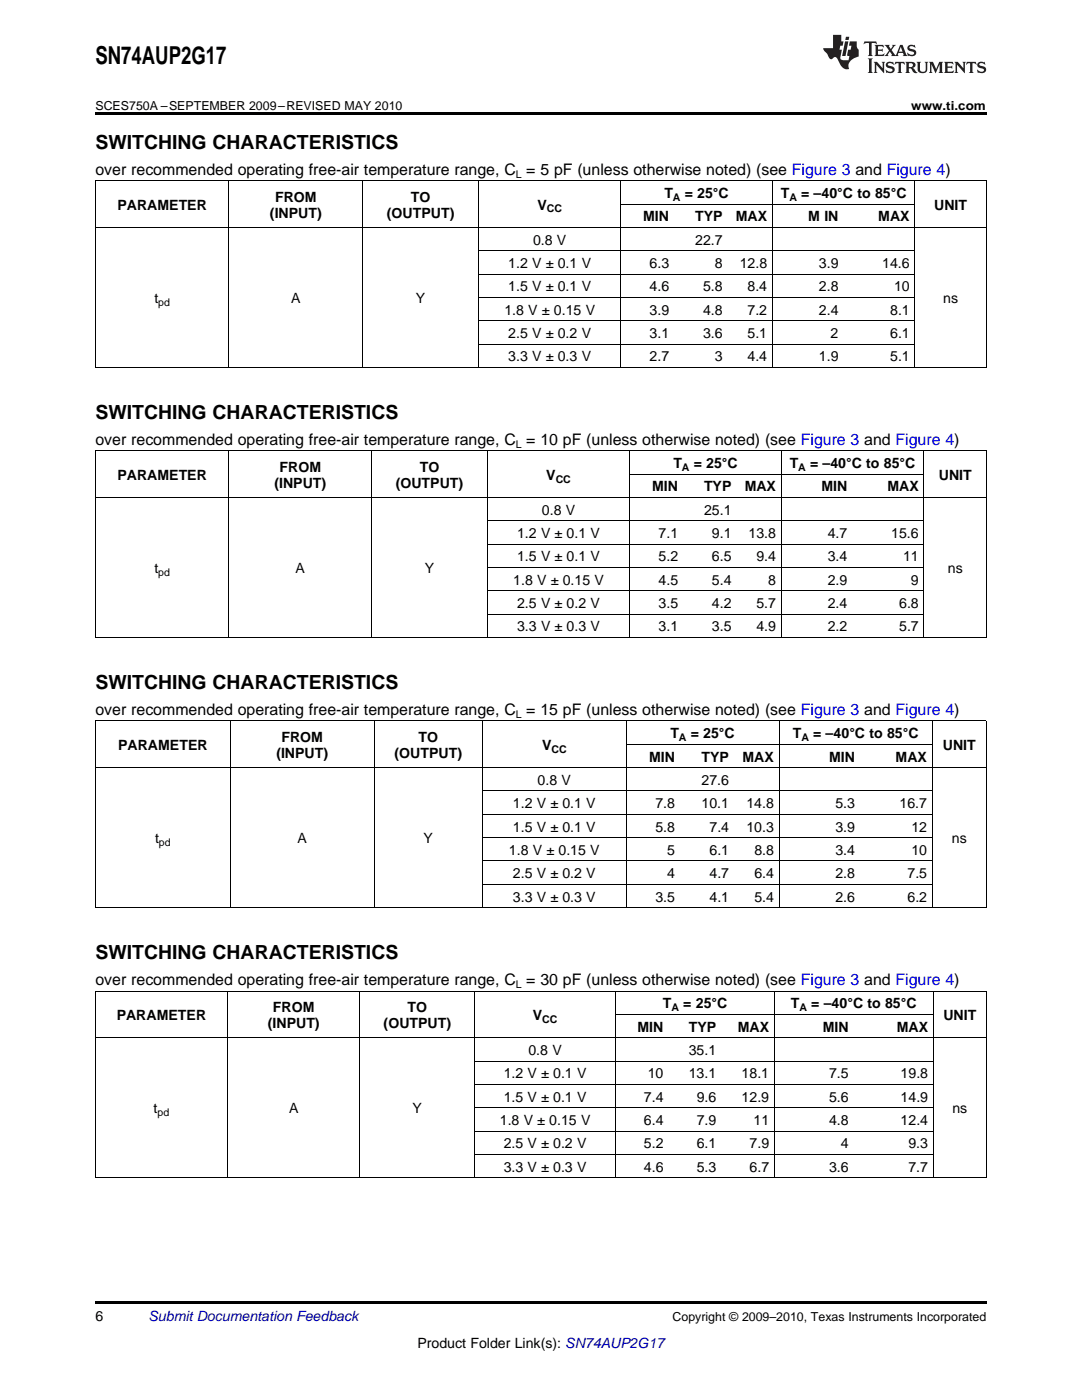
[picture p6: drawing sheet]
<svg xmlns="http://www.w3.org/2000/svg" width="216mm" height="279mm" viewBox="0 0 216 279" stroke-linecap="round" stroke-linejoin="round" font-family="sans-serif">
<defs><g id="words">
<text font-size="4.9" x="19" y="12.8">SN74AUP2G17</text>
<g font-size="3.9">
<text x="19" y="29.7">SWITCHING CHARACTERISTICS</text>
<text x="19" y="83.6">SWITCHING CHARACTERISTICS</text>
<text x="19" y="137.5">SWITCHING CHARACTERISTICS</text>
<text x="19" y="191.4">SWITCHING CHARACTERISTICS</text>
</g>
<g font-size="3.2">
<text x="19" y="34.9">over recommended operating free-air temperature range, C = 5 pF (unless otherwise noted) (see Figure 3 and Figure 4)</text>
<text x="19" y="88.8">over recommended operating free-air temperature range, C = 10 pF (unless otherwise noted) (see Figure 3 and Figure 4)</text>
<text x="19" y="142.7">over recommended operating free-air temperature range, C = 15 pF (unless otherwise noted) (see Figure 3 and Figure 4)</text>
<text x="19" y="196.6">over recommended operating free-air temperature range, C = 30 pF (unless otherwise noted) (see Figure 3 and Figure 4)</text>
</g>
<g font-size="2.8">
<text x="23.4" y="41.8">PARAMETER</text>
<text x="54.9" y="40.3">FROM</text>
<text x="82" y="40.3">TO</text>
<text x="107.2" y="41.8">V</text>
<text x="132.6" y="39.5">T</text>
<text x="136.6" y="39.5">= 25°C</text>
<text x="155.8" y="39.5">T</text>
<text x="159.9" y="39.5">= –40°C to 85°C</text>
<text x="186.4" y="41.8">UNIT</text>
<text x="53.9" y="43.4">(INPUT)</text>
<text x="77.2" y="43.4">(OUTPUT)</text>
<text x="128.3" y="44.2">MIN</text>
<text x="138.7" y="44.2">TYP</text>
<text x="146.8" y="44.2">MAX</text>
<text x="161.3" y="44.2">M IN</text>
<text x="175.3" y="44.2">MAX</text>
<text x="101.4" y="53.5">1.2 V ± 0.1 V</text>
<text x="106.4" y="48.8">0.8 V</text>
<text x="129.6" y="53.5">6.3</text>
<text x="138.7" y="48.8">22.7</text>
<text x="142.6" y="53.5">8</text>
<text x="147.6" y="53.5">12.8</text>
<text x="163.4" y="53.5">3.9</text>
<text x="176" y="53.5">14.6</text>
<text x="101.4" y="58.1">1.5 V ± 0.1 V</text>
<text x="129.6" y="58.1">4.6</text>
<text x="140.3" y="58.1">5.8</text>
<text x="149.2" y="58.1">8.4</text>
<text x="163.4" y="58.1">2.8</text>
<text x="178.4" y="58.1">10</text>
<text x="30.8" y="60.5">t</text>
<text x="58.1" y="60.5">A</text>
<text x="83" y="60.5">Y</text>
<text x="100.6" y="62.8">1.8 V ± 0.15 V</text>
<text x="129.6" y="62.8">3.9</text>
<text x="140.3" y="62.8">4.8</text>
<text x="149.2" y="62.8">7.2</text>
<text x="163.4" y="62.8">2.4</text>
<text x="177.6" y="62.8">8.1</text>
<text x="188.2" y="60.5">ns</text>
<text x="101.4" y="67.5">2.5 V ± 0.2 V</text>
<text x="129.6" y="67.5">3.1</text>
<text x="140.3" y="67.5">3.6</text>
<text x="149.2" y="67.5">5.1</text>
<text x="165.7" y="67.5">2</text>
<text x="177.6" y="67.5">6.1</text>
<text x="101.4" y="72.1">3.3 V ± 0.3 V</text>
<text x="129.6" y="72.1">2.7</text>
<text x="142.6" y="72.1">3</text>
<text x="149.2" y="72.1">4.4</text>
<text x="163.4" y="72.1">1.9</text>
<text x="177.6" y="72.1">5.1</text>
<text x="23.4" y="95.7">PARAMETER</text>
<text x="55.8" y="94.2">FROM</text>
<text x="83.7" y="94.2">TO</text>
<text x="109" y="95.7">V</text>
<text x="134.4" y="93.4">T</text>
<text x="138.4" y="93.4">= 25°C</text>
<text x="157.6" y="93.4">T</text>
<text x="161.6" y="93.4">= –40°C to 85°C</text>
<text x="187.3" y="95.7">UNIT</text>
<text x="54.8" y="97.3">(INPUT)</text>
<text x="79" y="97.3">(OUTPUT)</text>
<text x="130.1" y="98.1">MIN</text>
<text x="140.5" y="98.1">TYP</text>
<text x="148.6" y="98.1">MAX</text>
<text x="163.9" y="98.1">MIN</text>
<text x="177.1" y="98.1">MAX</text>
<text x="103.2" y="107.4">1.2 V ± 0.1 V</text>
<text x="108.1" y="102.7">0.8 V</text>
<text x="131.4" y="107.4">7.1</text>
<text x="140.5" y="102.7">25.1</text>
<text x="142.1" y="107.4">9.1</text>
<text x="149.4" y="107.4">13.8</text>
<text x="165.2" y="107.4">4.7</text>
<text x="177.8" y="107.4">15.6</text>
<text x="103.2" y="112">1.5 V ± 0.1 V</text>
<text x="131.4" y="112">5.2</text>
<text x="142.1" y="112">6.5</text>
<text x="150.9" y="112">9.4</text>
<text x="165.2" y="112">3.4</text>
<text x="180.2" y="112">11</text>
<text x="30.8" y="114.4">t</text>
<text x="59" y="114.4">A</text>
<text x="84.7" y="114.4">Y</text>
<text x="102.4" y="116.7">1.8 V ± 0.15 V</text>
<text x="131.4" y="116.7">4.5</text>
<text x="142.1" y="116.7">5.4</text>
<text x="153.3" y="116.7">8</text>
<text x="165.2" y="116.7">2.9</text>
<text x="181.8" y="116.7">9</text>
<text x="189.1" y="114.4">ns</text>
<text x="103.2" y="121.4">2.5 V ± 0.2 V</text>
<text x="131.4" y="121.4">3.5</text>
<text x="142.1" y="121.4">4.2</text>
<text x="150.9" y="121.4">5.7</text>
<text x="165.2" y="121.4">2.4</text>
<text x="179.4" y="121.4">6.8</text>
<text x="103.2" y="126">3.3 V ± 0.3 V</text>
<text x="131.4" y="126">3.1</text>
<text x="142.1" y="126">3.5</text>
<text x="150.9" y="126">4.9</text>
<text x="165.2" y="126">2.2</text>
<text x="179.4" y="126">5.7</text>
<text x="23.6" y="149.6">PARAMETER</text>
<text x="56.2" y="148.1">FROM</text>
<text x="83.5" y="148.1">TO</text>
<text x="108.2" y="149.6">V</text>
<text x="133.8" y="147.3">T</text>
<text x="137.8" y="147.3">= 25°C</text>
<text x="158.2" y="147.3">T</text>
<text x="162.3" y="147.3">= –40°C to 85°C</text>
<text x="188.1" y="149.6">UNIT</text>
<text x="55.1" y="151.2">(INPUT)</text>
<text x="78.7" y="151.2">(OUTPUT)</text>
<text x="129.5" y="152">MIN</text>
<text x="140" y="152">TYP</text>
<text x="148.2" y="152">MAX</text>
<text x="165.5" y="152">MIN</text>
<text x="178.7" y="152">MAX</text>
<text x="102.3" y="161.3">1.2 V ± 0.1 V</text>
<text x="107.3" y="156.6">0.8 V</text>
<text x="130.8" y="161.3">7.8</text>
<text x="140" y="156.6">27.6</text>
<text x="140" y="161.3">10.1</text>
<text x="148.9" y="161.3">14.8</text>
<text x="166.7" y="161.3">5.3</text>
<text x="179.5" y="161.3">16.7</text>
<text x="102.3" y="165.9">1.5 V ± 0.1 V</text>
<text x="130.8" y="165.9">5.8</text>
<text x="141.6" y="165.9">7.4</text>
<text x="148.9" y="165.9">10.3</text>
<text x="166.7" y="165.9">3.9</text>
<text x="181.9" y="165.9">12</text>
<text x="30.9" y="168.3">t</text>
<text x="59.4" y="168.3">A</text>
<text x="84.5" y="168.3">Y</text>
<text x="101.6" y="170.6">1.8 V ± 0.15 V</text>
<text x="133.1" y="170.6">5</text>
<text x="141.6" y="170.6">6.1</text>
<text x="150.5" y="170.6">8.8</text>
<text x="166.7" y="170.6">3.4</text>
<text x="181.9" y="170.6">10</text>
<text x="189.9" y="168.3">ns</text>
<text x="102.3" y="175.3">2.5 V ± 0.2 V</text>
<text x="102.3" y="179.9">3.3 V ± 0.3 V</text>
<text x="130.8" y="179.9">3.5</text>
<text x="133.1" y="175.3">4</text>
<text x="141.6" y="175.3">4.7</text>
<text x="141.6" y="179.9">4.1</text>
<text x="150.5" y="175.3">6.4</text>
<text x="150.5" y="179.9">5.4</text>
<text x="166.7" y="175.3">2.8</text>
<text x="166.7" y="179.9">2.6</text>
<text x="181.1" y="175.3">7.5</text>
<text x="181.1" y="179.9">6.2</text>
<text x="23.3" y="203.6">PARAMETER</text>
<text x="54.5" y="202">FROM</text>
<text x="81.3" y="202">TO</text>
<text x="106.3" y="203.6">V</text>
<text x="132.3" y="201.2">T</text>
<text x="136.3" y="201.2">= 25°C</text>
<text x="157.8" y="201.2">T</text>
<text x="161.9" y="201.2">= –40°C to 85°C</text>
<text x="188.2" y="203.6">UNIT</text>
<text x="53.4" y="205.1">(INPUT)</text>
<text x="76.6" y="205.1">(OUTPUT)</text>
<text x="127.2" y="205.9">MIN</text>
<text x="137.4" y="205.9">TYP</text>
<text x="147.2" y="205.9">MAX</text>
<text x="164.2" y="205.9">MIN</text>
<text x="178.9" y="205.9">MAX</text>
<text x="100.5" y="215.2">1.2 V ± 0.1 V</text>
<text x="105.4" y="210.5">0.8 V</text>
<text x="129.3" y="215.2">10</text>
<text x="137.4" y="210.5">35.1</text>
<text x="137.4" y="215.2">13.1</text>
<text x="148" y="215.2">18.1</text>
<text x="165.4" y="215.2">7.5</text>
<text x="179.7" y="215.2">19.8</text>
<text x="100.5" y="219.9">1.5 V ± 0.1 V</text>
<text x="128.5" y="219.9">7.4</text>
<text x="139" y="219.9">9.6</text>
<text x="148" y="219.9">12.9</text>
<text x="165.4" y="219.9">5.6</text>
<text x="179.7" y="219.9">14.9</text>
<text x="30.7" y="222.2">t</text>
<text x="57.7" y="222.2">A</text>
<text x="82.3" y="222.2">Y</text>
<text x="99.7" y="224.5">1.8 V ± 0.15 V</text>
<text x="128.5" y="224.5">6.4</text>
<text x="139" y="224.5">7.9</text>
<text x="150.4" y="224.5">11</text>
<text x="165.4" y="224.5">4.8</text>
<text x="179.7" y="224.5">12.4</text>
<text x="190" y="222.2">ns</text>
<text x="100.5" y="229.2">2.5 V ± 0.2 V</text>
<text x="100.5" y="233.8">3.3 V ± 0.3 V</text>
<text x="128.5" y="229.2">5.2</text>
<text x="128.5" y="233.8">4.6</text>
<text x="139" y="229.2">6.1</text>
<text x="139" y="233.8">5.3</text>
<text x="149.6" y="229.2">7.9</text>
<text x="149.6" y="233.8">6.7</text>
<text x="165.4" y="233.8">3.6</text>
<text x="167.8" y="229.2">4</text>
<text x="181.3" y="229.2">9.3</text>
<text x="181.3" y="233.8">7.7</text>
<text x="19" y="263.6">6</text>
<text x="83.3" y="269">Product Folder Link(s): SN74AUP2G17</text>
</g>
<text font-size="2.8" fill="#0000c8" x="29.6" y="263.6">Submit Documentation Feedback</text>
<g font-size="2.5">
<text x="19" y="21.9">SCES750A –SEPTEMBER 2009–REVISED MAY 2010</text>
<text x="181.8" y="21.9">www.ti.com</text>
<text x="134.2" y="263.6">Copyright © 2009–2010, Texas Instruments Incorporated</text>
</g>
<g font-size="2.1">
<text x="102.9" y="35.5">L</text>
<text x="134.3" y="40.1">A</text>
<text x="157.5" y="40.1">A</text>
<text x="109.1" y="42.4">CC</text>
<text x="31.6" y="61">pd</text>
<text x="102.9" y="89.4">L</text>
<text x="136.1" y="94">A</text>
<text x="159.3" y="94">A</text>
<text x="110.9" y="96.3">CC</text>
<text x="31.6" y="114.9">pd</text>
<text x="102.9" y="143.3">L</text>
<text x="135.5" y="147.9">A</text>
<text x="159.9" y="147.9">A</text>
<text x="110" y="150.2">CC</text>
<text x="31.7" y="168.8">pd</text>
<text x="102.9" y="197.2">L</text>
<text x="134" y="201.8">A</text>
<text x="159.5" y="201.8">A</text>
<text x="108.2" y="204.1">CC</text>
<text x="31.4" y="222.7">pd</text>
</g>
</g></defs>
<g fill="#231f20">
<path d="M172.5 8.3l-.1 .5 .4-.2h.6v.1v2.1l-.2 .4h.9l-.2-.4v-2.1l.1-.1h.5l.5 .2-.2-.5zM174.5 9l.2 .3v1.5l-.2 .4h1.8l.2-.6a1.04 1.04 0 0 1-1.3 .2v-.7h.6l.3 .2v-.6l-.3 .2h-.6v-.6l.8-.1 .4 .3-.2-.5zM176.5 9l.9 1.1-.9 1.1h.8l-.2-.2 .4-.7 .5 .7-.2 .2h1.5l-.2-.2 .2-.4h.9l.1 .4-.2 .2h1l-.3-.3-.7-1.9h-.5l-.9 2-.8-1 .9-1h-.8l.1 .3-.4 .5-.3-.6 .1-.2zM179.7 9.3l.4 1h-.7zM181.3 9.1a.63 .63 0 0 0-.2 .7 .63 .63 0 0 0 .6 .4l.6 .2 .1 .2a.75 .75 0 0 1-.7 .4 .75 .75 0 0 1-.6-.5l.1 .7 .1-.1a1.11 1.11 0 0 0 1.5-.6 1.13 1.13 0 0 0-1.2-.8l-.1-.4a1.04 1.04 0 0 1 1.2 .2l-.2-.5-.2 .1-.4-.2zM173.2 11.7l.2 .3v2.2l-.2 .4h1l-.3-.4v-2.2l.3-.3zM174.3 12.3l.3 .4v1.5l-.3 .4h.8l-.2-.4v-1.3l1.5 1.7v-1.9l.2-.4h-.7l.2 .4v.9l-1.1-1.3zM177 12.5a.62 .62 0 0 0-.2 .7 .62 .62 0 0 0 .6 .4l.6 .1 .1 .3a.76 .76 0 0 1-.7 .3 .76 .76 0 0 1-.7-.4l.2 .7 .1-.1a1.11 1.11 0 0 0 1.5-.6 1.13 1.13 0 0 0-1.2-.8l-.1-.4a1.04 1.04 0 0 1 1.2 .2l-.2-.6-.2 .1-.5-.1zM178.7 12.3l-.2 .7a.61 .61 0 0 1 .8-.4v1.6l-.2 .4h.9l-.2-.4v-1.6a.63 .63 0 0 1 .7 .4l-.1-.7zM180.6 12.3l.3 .4v1.5l-.3 .4h1l-.2-.2-.1-.8 .6 .2a.76 .76 0 0 0 1.2 .7l-1-1a.58 .58 0 0 0 .6-.5 .58 .58 0 0 0-.5-.6zM181.4 12.7l.1-.1a.45 .45 0 0 1 .5 .1 .45 .45 0 0 1 .1 .5l-.8 .2zM182.9 12.3l.2 .2a2.17 2.17 0 0 0 .3 1.9 .99 .99 0 0 0 1.6-.6v-1.1l.2-.4h-.7l.2 .2a1.92 1.92 0 0 1-.2 1.8 .6 .6 0 0 1-.9-.5v-1.1l.2-.4zM185.4 12.3l.2 .4v1.5l-.2 .4h.7l-.2-.4v-1.4l.8 1.8 .8-1.8v1.4l-.2 .4h.9l-.2-.4v-1.5l.2-.4h-.8l-.6 1.5-.6-1.5zM188.4 12.3l.2 .4v1.5l-.2 .4h1.8l.1-.6a1.04 1.04 0 0 1-1.2 .2v-.7h.5l.4 .2v-.6l-.4 .2h-.5v-.7h.8l.3 .3-.1-.6zM190.5 12.3l.2 .4v1.5l-.2 .4h.7l-.2-.4v-1.3l1.5 1.7v-1.9l.2-.4h-.7l.2 .4v.9l-1.1-1.3zM192.9 12.3l-.1 .7a.61 .61 0 0 1 .7-.4l.1 1.6-.3 .4h1l-.3-.4 .1-1.6a.63 .63 0 0 1 .7 .4l-.1-.7zM195.2 12.5a.62 .62 0 0 0-.2 .7 .62 .62 0 0 0 .6 .4l.6 .1 .1 .3a.76 .76 0 0 1-.7 .3 .76 .76 0 0 1-.6-.4l.1 .7 .1-.1a1.11 1.11 0 0 0 1.6-.6 1.13 1.13 0 0 0-1.3-.8l-.1-.4a1.04 1.04 0 0 1 1.2 .2l-.1-.6-.2 .1-.5-.1z"/>
<path d="M166.2 7v2.6h-1.9v.4l.8 .9a.91 .91 0 0 0 1 .9 .56 .56 0 0 1 .5-.4 .56 .56 0 0 1 .5 .3l.4 .8a1.53 1.53 0 0 0 1.9 1.2 1.54 1.54 0 0 1 1-2.1l.9-.3v-1.4a1.52 1.52 0 0 1-.4-1.6h-1.3l-.2 .8h.5l-.2 .8h-.5l-.1 1v.2l.4 .1-.2 .8a1.93 1.93 0 0 1-1.6-.2l.3-1.9h-.5l.2-.8h.4l.2-.8h-.4v-1.3zM168.6 8.3l-.6 2.9h.7l.6-2.9zM168.8 7.3l-.1 .7h.6l.2-.7z"/>
</g>
<path d="M19 22.5h177.8v.5h-177.8zM19 259.7h177.8v.5h-177.8z" fill="#000"/>
<g fill="none" stroke="#000" stroke-width=".2">
<path d="M19 36.1h177.8M19.1 36.1v37.3M45.7 36.1v37.3M72.3 36.1v37.3M95.4 36.1v37.3M123.9 36.1v37.3M154.1 36.1v37.3M182.5 36.1v37.3M196.8 36.1v37.3M19 45.4h177.8M95.5 59.4h87.1M95.5 54.7h87.1"/>
<path d="M95.5 50h87.1M123.9 40.7h58.7M19 73.3h177.8M95.5 68.7h87.1M95.5 64h87.1M19 99.3h177.8M19 90h177.8M19.1 90v37.3M45.7 90v37.3M74.1 90v37.3M97.2 90v37.3M125.7 90v37.3"/>
<path d="M125.7 94.6h58.7M155.9 90v37.3M184.3 90v37.3M196.8 90v37.3M97.3 117.9h87.1M97.3 113.3h87.1M97.3 108.6h87.1M97.3 103.9h87.1M19 127.2h177.8M97.3 122.6h87.1M19 153.2h177.8M19 143.9h177.8"/>
<path d="M19.1 143.9v37.3M45.9 143.9v37.3M74.7 143.9v37.3M96.2 143.9v37.3M96.3 157.9h89.8M124.9 143.9v37.3M125 148.5h61.1M155.5 143.9v37.3M186 143.9v37.3M196.8 143.9v37.3M96.3 176.5h89.8M96.3 171.8h89.8"/>
<path d="M96.3 167.2h89.8M96.3 162.5h89.8M19 197.8h177.8M19 181.1h177.8M19.1 197.8v37.3M45.4 197.8v37.3M71.8 197.8v37.3M94.7 197.8v37.3M122.9 197.8v37.3M154.5 197.8v37.3M186.2 197.8v37.3M196.8 197.8v37.3"/>
<path d="M19 207.1h177.8M94.7 216.4h91.6M94.7 211.8h91.6M122.9 202.4h63.4M19 235h177.8M94.7 230.4h91.6M94.7 225.7h91.6M94.7 221.1h91.6"/>
</g>
<use href="#words"/>
</svg>
